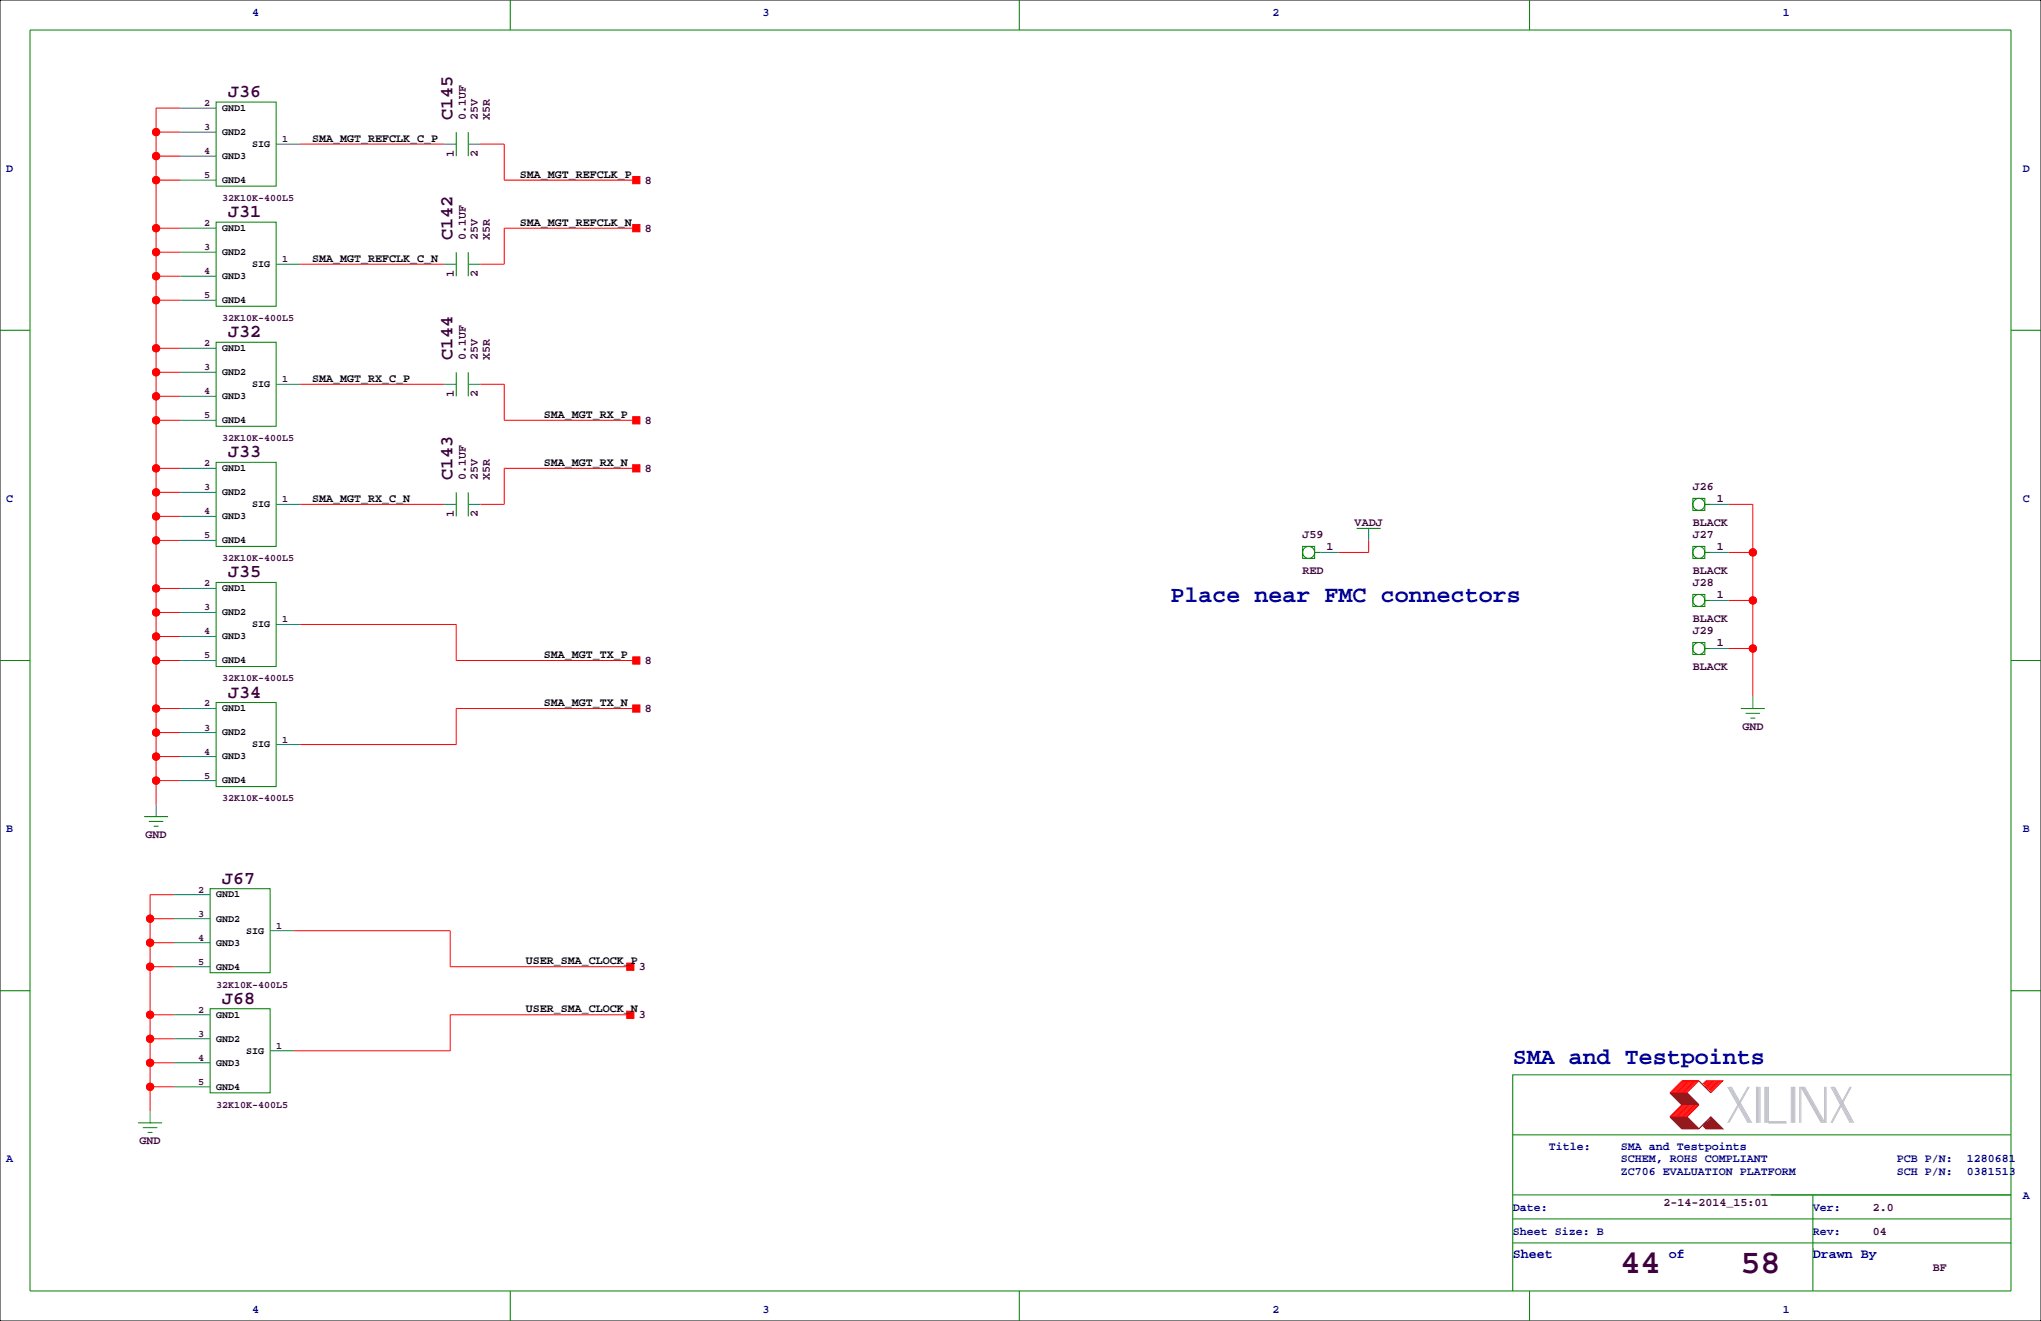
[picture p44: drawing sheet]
<svg xmlns="http://www.w3.org/2000/svg" width="432mm" height="279mm" viewBox="0 0 432 279" stroke-linecap="round" stroke-linejoin="round" font-family="sans-serif">
<defs><g id="words">
<g font-size="7.1" fill="#400040">
<text x="342.8" y="269.3">44</text>
<text x="368.2" y="269.3">58</text>
</g>
<g font-size="4.9" fill="#0000a0">
<text x="247.6" y="127.3">Place near FMC connectors</text>
<text x="320" y="225.1">SMA and Testpoints</text>
</g>
<g font-size="3.9" fill="#400040">
<text x="48.3" y="20.5">J36</text>
<text x="95.7" y="25.4" transform="rotate(-90 95.7 25.4)">C145</text>
<text x="48.3" y="45.9">J31</text>
<text x="95.7" y="50.8" transform="rotate(-90 95.7 50.8)">C142</text>
<text x="48.3" y="71.3">J32</text>
<text x="95.7" y="76.2" transform="rotate(-90 95.7 76.2)">C144</text>
<text x="48.3" y="96.7">J33</text>
<text x="95.7" y="101.6" transform="rotate(-90 95.7 101.6)">C143</text>
<text x="48.3" y="122.1">J35</text>
<text x="48.3" y="147.5">J34</text>
<text x="47" y="186.9">J67</text>
<text x="47" y="212.3">J68</text>
</g>
<g font-size="2.8" fill="#0000a0">
<text x="320" y="266.1">Sheet</text>
<text x="353.1" y="266.1">of</text>
<text x="383.5" y="266.1">Drawn By</text>
</g>
<g font-size="2.5" fill="#0000a0">
<text x="53.3" y="3.3">4</text>
<text x="161.3" y="3.3">3</text>
<text x="269.2" y="3.3">2</text>
<text x="377.2" y="3.3">1</text>
<text x="1.3" y="36.3">D</text>
<text x="428" y="36.3">D</text>
<text x="1.3" y="106.2">C</text>
<text x="428" y="106.2">C</text>
<text x="1.3" y="176">B</text>
<text x="428" y="176">B</text>
<text x="1.3" y="245.9">A</text>
<text x="327.7" y="243.3">Title:</text>
<text x="342.9" y="245.9">SCHEM, ROHS COMPLIANT</text>
<text x="342.9" y="243.3">SMA and Testpoints</text>
<text x="401.3" y="245.9">PCB P/N:</text>
<text x="416.1" y="245.9">1280681</text>
<text x="342.9" y="248.4">ZC706 EVALUATION PLATFORM</text>
<text x="401.3" y="248.4">SCH P/N:</text>
<text x="416.1" y="248.4">0381513</text>
<text x="320" y="256">Date:</text>
<text x="383.5" y="256">Ver:</text>
<text x="428" y="253.5">A</text>
<text x="320" y="261.1">Sheet Size: B</text>
<text x="383.5" y="261.1">Rev:</text>
<text x="53.3" y="277.6">4</text>
<text x="161.3" y="277.6">3</text>
<text x="269.2" y="277.6">2</text>
<text x="377.2" y="277.6">1</text>
</g>
<g font-size="2.5">
<text x="66" y="30">SMA_MGT_REFCLK_C_P</text>
<text x="110" y="37.6">SMA_MGT_REFCLK_P</text>
<text x="110" y="47.8">SMA_MGT_REFCLK_N</text>
<text x="66" y="55.4">SMA_MGT_REFCLK_C_N</text>
<text x="66" y="80.8">SMA_MGT_RX_C_P</text>
<text x="115.1" y="88.4">SMA_MGT_RX_P</text>
<text x="115.1" y="98.6">SMA_MGT_RX_N</text>
<text x="66" y="106.2">SMA_MGT_RX_C_N</text>
<text x="115.1" y="139.2">SMA_MGT_TX_P</text>
<text x="115.1" y="149.4">SMA_MGT_TX_N</text>
<text x="111.3" y="204">USER_SMA_CLOCK_P</text>
<text x="111.3" y="214.1">USER_SMA_CLOCK_N</text>
</g>
<g font-size="2.5" fill="#400040">
<text x="98.6" y="25.4" transform="rotate(-90 98.6 25.4)">0.1UF</text>
<text x="101.1" y="25.4" transform="rotate(-90 101.1 25.4)">25V</text>
<text x="103.6" y="25.4" transform="rotate(-90 103.6 25.4)">X5R</text>
<text x="96" y="33.2" transform="rotate(-90 96 33.2)">1</text>
<text x="101.1" y="33.2" transform="rotate(-90 101.1 33.2)">2</text>
<text x="136.4" y="38.9">8</text>
<text x="98.6" y="50.8" transform="rotate(-90 98.6 50.8)">0.1UF</text>
<text x="101.1" y="50.8" transform="rotate(-90 101.1 50.8)">25V</text>
<text x="103.6" y="50.8" transform="rotate(-90 103.6 50.8)">X5R</text>
<text x="136.4" y="49">8</text>
<text x="96" y="58.6" transform="rotate(-90 96 58.6)">1</text>
<text x="101.1" y="58.6" transform="rotate(-90 101.1 58.6)">2</text>
<text x="98.6" y="76.2" transform="rotate(-90 98.6 76.2)">0.1UF</text>
<text x="101.1" y="76.2" transform="rotate(-90 101.1 76.2)">25V</text>
<text x="103.6" y="76.2" transform="rotate(-90 103.6 76.2)">X5R</text>
<text x="96" y="84" transform="rotate(-90 96 84)">1</text>
<text x="101.1" y="84" transform="rotate(-90 101.1 84)">2</text>
<text x="136.4" y="89.7">8</text>
<text x="98.6" y="101.6" transform="rotate(-90 98.6 101.6)">0.1UF</text>
<text x="101.1" y="101.6" transform="rotate(-90 101.1 101.6)">25V</text>
<text x="103.6" y="101.6" transform="rotate(-90 103.6 101.6)">X5R</text>
<text x="136.4" y="99.8">8</text>
<text x="358.1" y="103.6">J26</text>
<text x="363.2" y="106.2">1</text>
<text x="96" y="109.4" transform="rotate(-90 96 109.4)">1</text>
<text x="101.1" y="109.4" transform="rotate(-90 101.1 109.4)">2</text>
<text x="275.6" y="113.8">J59</text>
<text x="286.6" y="111.3">VADJ</text>
<text x="358.1" y="111.3">BLACK</text>
<text x="358.1" y="113.8">J27</text>
<text x="280.7" y="116.3">1</text>
<text x="363.2" y="116.3">1</text>
<text x="275.6" y="121.4">RED</text>
<text x="358.1" y="121.4">BLACK</text>
<text x="358.1" y="124">J28</text>
<text x="358.1" y="131.6">BLACK</text>
<text x="363.2" y="126.5">1</text>
<text x="358.1" y="134.1">J29</text>
<text x="363.2" y="136.7">1</text>
<text x="136.4" y="140.5">8</text>
<text x="358.1" y="141.7">BLACK</text>
<text x="136.4" y="150.6">8</text>
<text x="368.6" y="154.4">GND</text>
<text x="30.8" y="177.3">GND</text>
<text x="135.1" y="205.2">3</text>
<text x="135.1" y="215.4">3</text>
<text x="29.5" y="242.1">GND</text>
<text x="351.9" y="255">2-14-2014_15:01</text>
<text x="396.2" y="256">2.0</text>
<text x="396.2" y="261.1">04</text>
<text x="408.9" y="268.7">BF</text>
</g>
<g font-size="2.1" fill="#400040">
<text x="43.2" y="22.4">2</text>
<text x="43.2" y="27.5">3</text>
<text x="43.2" y="32.6">4</text>
<text x="59.7" y="30">1</text>
<text x="43.2" y="37.7">5</text>
<text x="43.2" y="47.8">2</text>
<text x="47" y="42.5">32K10K-400L5</text>
<text x="43.2" y="52.9">3</text>
<text x="43.2" y="58">4</text>
<text x="59.7" y="55.4">1</text>
<text x="43.2" y="63.1">5</text>
<text x="47" y="67.9">32K10K-400L5</text>
<text x="43.2" y="73.2">2</text>
<text x="43.2" y="83.4">4</text>
<text x="43.2" y="78.3">3</text>
<text x="59.7" y="80.8">1</text>
<text x="43.2" y="88.5">5</text>
<text x="47" y="93.3">32K10K-400L5</text>
<text x="43.2" y="98.6">2</text>
<text x="43.2" y="103.7">3</text>
<text x="59.7" y="106.2">1</text>
<text x="43.2" y="108.8">4</text>
<text x="43.2" y="113.9">5</text>
<text x="47" y="118.7">32K10K-400L5</text>
<text x="43.2" y="124">2</text>
<text x="43.2" y="129.1">3</text>
<text x="59.7" y="131.6">1</text>
<text x="43.2" y="134.2">4</text>
<text x="43.2" y="139.3">5</text>
<text x="43.2" y="149.4">2</text>
<text x="47" y="144.1">32K10K-400L5</text>
<text x="43.2" y="154.5">3</text>
<text x="43.2" y="159.6">4</text>
<text x="59.7" y="157">1</text>
<text x="43.2" y="164.7">5</text>
<text x="47" y="169.5">32K10K-400L5</text>
<text x="41.9" y="188.8">2</text>
<text x="41.9" y="193.9">3</text>
<text x="58.4" y="196.4">1</text>
<text x="41.9" y="199">4</text>
<text x="41.9" y="204">5</text>
<text x="45.7" y="208.9">32K10K-400L5</text>
<text x="41.9" y="214.2">2</text>
<text x="41.9" y="219.3">3</text>
<text x="58.4" y="221.8">1</text>
<text x="41.9" y="224.4">4</text>
<text x="41.9" y="229.4">5</text>
<text x="45.7" y="234.3">32K10K-400L5</text>
</g>
<g font-size="2.1">
<text x="47" y="23.5">GND1</text>
<text x="47" y="28.5">GND2</text>
<text x="47" y="33.6">GND3</text>
<text x="53.3" y="31.1">SIG</text>
<text x="47" y="38.7">GND4</text>
<text x="47" y="48.9">GND1</text>
<text x="47" y="53.9">GND2</text>
<text x="47" y="59">GND3</text>
<text x="53.3" y="56.5">SIG</text>
<text x="47" y="64.1">GND4</text>
<text x="47" y="74.3">GND1</text>
<text x="47" y="79.3">GND2</text>
<text x="53.3" y="81.9">SIG</text>
<text x="47" y="89.5">GND4</text>
<text x="47" y="84.4">GND3</text>
<text x="47" y="99.7">GND1</text>
<text x="47" y="104.7">GND2</text>
<text x="53.3" y="107.3">SIG</text>
<text x="47" y="109.8">GND3</text>
<text x="47" y="114.9">GND4</text>
<text x="47" y="125.1">GND1</text>
<text x="47" y="130.1">GND2</text>
<text x="47" y="135.2">GND3</text>
<text x="53.3" y="132.7">SIG</text>
<text x="47" y="140.3">GND4</text>
<text x="47" y="150.5">GND1</text>
<text x="47" y="155.5">GND2</text>
<text x="47" y="160.6">GND3</text>
<text x="53.3" y="158.1">SIG</text>
<text x="47" y="165.7">GND4</text>
<text x="45.7" y="189.8">GND1</text>
<text x="45.7" y="194.9">GND2</text>
<text x="52.1" y="197.4">SIG</text>
<text x="45.7" y="200">GND3</text>
<text x="45.7" y="205.1">GND4</text>
<text x="45.7" y="215.2">GND1</text>
<text x="45.7" y="220.3">GND2</text>
<text x="45.7" y="225.4">GND3</text>
<text x="52.1" y="222.8">SIG</text>
<text x="45.7" y="230.5">GND4</text>
</g>
</g></defs>
<path d="M0 0h431.8v279.4h-431.8z" fill="none" stroke="#000" stroke-width=".21"/>
<g fill="none" stroke="#008080" stroke-width=".21">
<path d="M38.1 22.9h7.6M38.1 38.1h7.6M38.1 33h7.6M38.1 27.9h7.6M58.4 30.5h5.1M94 30.5h2.5M99.1 30.5h2.5M38.1 48.3h7.6M38.1 58.4h7.6M38.1 53.3h7.6M58.4 55.9h5.1M94 55.9h2.5"/>
<path d="M99.1 55.9h2.5M38.1 63.5h7.6M38.1 73.7h7.6M38.1 78.7h7.6M38.1 88.9h7.6M38.1 83.8h7.6M38.1 99.1h7.6M58.4 81.3h5.1M94 81.3h2.5M99.1 81.3h2.5M38.1 114.3h7.6M38.1 109.2h7.6"/>
<path d="M38.1 104.1h7.6M58.4 106.7h5.1M94 106.7h2.5M99.1 106.7h2.5M279.4 116.8h3.8M289.6 111.8v2.5M361.9 106.7h3.9M361.9 116.8h3.9M38.1 124.5h7.6M38.1 139.7h7.6M38.1 134.6h7.6M38.1 129.5h7.6"/>
<path d="M58.4 132.1h5.1M361.9 127h3.9M361.9 137.2h3.9M38.1 149.9h7.6M38.1 154.9h7.6M58.4 157.5h5.1M370.8 147.3v2.6M33 170.2v2.5M38.1 165.1h7.6M38.1 160h7.6M36.8 189.2h7.6M36.8 199.4h7.6"/>
<path d="M36.8 194.3h7.6M57.1 196.8h5.1M36.8 204.5h7.6M36.8 214.6h7.6M36.8 219.7h7.6M31.7 234.9v2.6M36.8 229.9h7.6M36.8 224.8h7.6M57.1 222.2h5.1"/>
</g>
<g fill="none" stroke="#008000" stroke-width=".21">
<path d="M6.3 6.4h419.1v266.6h-419.1zM107.9 0v6.4M215.6 0v6.4M323.6 0v6.4M45.7 21.6h12.7v17.8h-12.7zM96.5 27.9v5.1M99.1 27.9v5.1M45.7 47h12.7v17.8h-12.7zM96.5 53.3v5.1M99.1 53.3v5.1M0 69.8h6.3M45.7 72.4h12.7v17.8h-12.7z"/>
<path d="M96.5 78.7v5.1M99.1 78.7v5.1M425.4 69.8h6.4M45.7 97.8h12.7v17.8h-12.7zM96.5 104.1v5.1M99.1 104.1v5.1M275.6 115.6h2.5v2.5h-2.5zM278.1 116.8h1.3M287 111.8h5.1M289.6 111.8h.1M358.1 115.6h2.6v2.5h-2.6zM358.1 105.4h2.6v2.5h-2.6z"/>
<path d="M360.7 116.8h1.2M360.7 106.7h1.2M0 139.7h6.3M45.7 123.2h12.7v17.8h-12.7zM358.1 125.7h2.6v2.6h-2.6zM358.1 135.9h2.6v2.5h-2.6zM360.7 127h1.2M360.7 137.2h1.2M425.4 139.7h6.4M45.7 148.6h12.7v17.8h-12.7zM368.3 149.9h5.1M369.3 150.9h3.1"/>
<path d="M370.3 151.9h1M370.8 149.9h.1M30.5 172.7h5.1M31.5 173.7h3M32.5 174.8h1M33 172.7h.1M44.4 188h12.7v17.7h-12.7zM0 209.5h6.3M44.4 213.4h12.7v17.7h-12.7zM425.4 209.5h6.4M29.2 237.5h5.1M30.2 238.5h3.1"/>
<path d="M31.2 239.5h1.1M31.7 237.5h.1M425.4 227.3h-105.4v35.6M320 257.8h105.4M320 252.7h105.4M320 240h105.4M383.5 252.7v20.3M107.9 273v6.4M215.6 273v6.4M320 262.9v10.1M320 262.9h105.4M323.6 273v6.4"/>
<path d="M383.5 264.2h.1"/>
<circle cx="276.9" cy="116.8" r="1.27"/>
<circle cx="359.4" cy="106.7" r="1.27"/>
<circle cx="359.4" cy="116.8" r="1.27"/>
<circle cx="359.4" cy="127" r="1.27"/>
<circle cx="359.4" cy="137.2" r="1.27"/>
</g>
<g fill="none" stroke="#f00" stroke-width=".21">
<path d="M33 27.9h5.1M33 33h5.1M33 38.1h5.1M38.1 22.9h-5.1v147.3M63.5 30.5h30.5M101.6 30.5h5.1v7.6h27.9M33 58.4h5.1M33 53.3h5.1M33 48.3h5.1M63.5 55.9h30.5M134.6 48.3h-27.9v7.6h-5.1M33 78.7h5.1"/>
<path d="M33 73.7h5.1M33 63.5h5.1M33 99.1h5.1M33 88.9h5.1M33 83.8h5.1M63.5 81.3h30.5M101.6 81.3h5.1v7.6h27.9M134.6 99.1h-27.9v7.6h-5.1M33 104.1h5.1M33 109.2h5.1M33 114.3h5.1M63.5 106.7h30.5"/>
<path d="M289.6 114.3v2.5h-6.4M365.8 106.7h5v40.6M365.8 116.8h5M33 139.7h5.1M33 134.6h5.1M33 129.5h5.1M33 124.5h5.1M63.5 132.1h33v7.6h38.1M365.8 127h5M365.8 137.2h5M33 149.9h5.1M33 154.9h5.1"/>
<path d="M134.6 149.9h-38.1v7.6h-33M33 160h5.1M33 165.1h5.1M31.7 194.3h5.1M31.7 199.4h5.1M36.8 189.2h-5.1v45.7M62.2 196.8h33v7.7h38.1M31.7 204.5h5.1M31.7 219.7h5.1M31.7 214.6h5.1M133.3 214.6h-38.1v7.6h-33M31.7 229.9h5.1"/>
<path d="M31.7 224.8h5.1M355.9 233.7l-2.6 2.5h3.6l2.5-2.5M355.9 228.6h3.5l-2.5 2.5h-3.6zM356.1 233.7l-2.5 2.5M356.1 228.6l-2.5 2.5M356.4 233.7l-2.6 2.5M356.4 228.6l-2.6 2.5M356.6 233.7l-2.5 2.5M356.6 228.6l-2.5 2.5M356.9 233.7l-2.6 2.5M356.9 228.6l-2.6 2.5M357.1 233.7l-2.5 2.5"/>
<path d="M357.1 228.6l-2.5 2.5M357.4 233.7l-2.6 2.5M357.4 228.6l-2.6 2.5M357.6 233.7l-2.5 2.5M357.6 228.6l-2.5 2.5M357.9 233.7l-2.6 2.5M357.9 228.6l-2.6 2.5M358.1 233.7l-2.5 2.5M358.1 228.6l-2.5 2.5M358.4 233.7l-2.5 2.5M358.4 228.6l-2.5 2.5M358.6 233.7l-2.5 2.5"/>
<path d="M358.6 228.6l-2.5 2.5M358.9 233.7l-2.5 2.5M358.9 228.6l-2.5 2.5M359.2 233.7l-2.6 2.5M359.2 228.6l-2.6 2.5M360.2 229.4l.7-.8h3.6l-2.6 2.5M361.2 228.6l-.8 .8M361.4 228.6l-1 1M361.7 228.6l-1 1M361.9 228.6l-1.2 1.3M362.2 228.6l-1.3 1.3M362.5 228.6l-1.6 1.5"/>
<path d="M362.7 228.6l-1.5 1.5M363 228.6l-1.8 1.8M363.2 228.6l-1.8 1.8M363.5 228.6l-2.1 2M363.7 228.6l-2 2M364 228.6l-2.3 2.3M364.2 228.6l-2.3 2.3"/>
<circle cx="33" cy="27.9" r=".76"/>
<circle cx="33" cy="33" r=".76"/>
<circle cx="33" cy="38.1" r=".76"/>
<circle cx="33" cy="53.3" r=".76"/>
<circle cx="33" cy="48.3" r=".76"/>
<circle cx="33" cy="58.4" r=".76"/>
<circle cx="33" cy="78.7" r=".76"/>
<circle cx="33" cy="73.7" r=".76"/>
<circle cx="33" cy="63.5" r=".76"/>
<circle cx="33" cy="83.8" r=".76"/>
<circle cx="33" cy="99.1" r=".76"/>
<circle cx="33" cy="88.9" r=".76"/>
<circle cx="33" cy="109.2" r=".76"/>
<circle cx="33" cy="114.3" r=".76"/>
<circle cx="33" cy="104.1" r=".76"/>
<circle cx="370.8" cy="116.8" r=".76"/>
<circle cx="33" cy="134.6" r=".76"/>
<circle cx="33" cy="139.7" r=".76"/>
<circle cx="33" cy="129.5" r=".76"/>
<circle cx="33" cy="124.5" r=".76"/>
<circle cx="370.8" cy="127" r=".76"/>
<circle cx="370.8" cy="137.2" r=".76"/>
<circle cx="33" cy="154.9" r=".76"/>
<circle cx="33" cy="149.9" r=".76"/>
<circle cx="33" cy="160" r=".76"/>
<circle cx="33" cy="165.1" r=".76"/>
<circle cx="31.8" cy="194.3" r=".76"/>
<circle cx="31.8" cy="199.4" r=".76"/>
<circle cx="31.8" cy="219.7" r=".76"/>
<circle cx="31.8" cy="204.5" r=".76"/>
<circle cx="31.8" cy="214.6" r=".76"/>
<circle cx="31.8" cy="224.8" r=".76"/>
<circle cx="31.8" cy="229.9" r=".76"/>
</g>
<g fill="#f00" stroke="#f00" stroke-width=".21">
<path d="M133.9 98.3h1.5v1.5h-1.5z" fill-rule="evenodd"/>
<path d="M133.9 88.1h1.5v1.6h-1.5z" fill-rule="evenodd"/>
<path d="M133.9 138.9h1.5v1.6h-1.5z" fill-rule="evenodd"/>
<path d="M133.9 149.1h1.5v1.5h-1.5z" fill-rule="evenodd"/>
<path d="M133.9 47.5h1.5v1.5h-1.5z" fill-rule="evenodd"/>
<path d="M133.9 37.3h1.5v1.6h-1.5z" fill-rule="evenodd"/>
<path d="M132.6 203.7h1.5v1.5h-1.5z" fill-rule="evenodd"/>
<path d="M132.6 213.9h1.5v1.5h-1.5z" fill-rule="evenodd"/>
<circle cx="31.8" cy="194.3" r=".76"/>
<circle cx="31.8" cy="199.4" r=".76"/>
<circle cx="31.8" cy="204.5" r=".76"/>
<circle cx="31.8" cy="229.9" r=".76"/>
<circle cx="31.8" cy="224.8" r=".76"/>
<circle cx="31.8" cy="219.7" r=".76"/>
<circle cx="31.8" cy="214.6" r=".76"/>
<circle cx="33" cy="165.1" r=".76"/>
<circle cx="33" cy="160" r=".76"/>
<circle cx="33" cy="154.9" r=".76"/>
<circle cx="33" cy="149.9" r=".76"/>
<circle cx="33" cy="139.7" r=".76"/>
<circle cx="33" cy="134.6" r=".76"/>
<circle cx="33" cy="129.5" r=".76"/>
<circle cx="33" cy="124.5" r=".76"/>
<circle cx="33" cy="27.9" r=".76"/>
<circle cx="33" cy="33" r=".76"/>
<circle cx="33" cy="38.1" r=".76"/>
<circle cx="33" cy="48.3" r=".76"/>
<circle cx="33" cy="53.3" r=".76"/>
<circle cx="33" cy="58.4" r=".76"/>
<circle cx="33" cy="63.5" r=".76"/>
<circle cx="33" cy="73.7" r=".76"/>
<circle cx="33" cy="78.7" r=".76"/>
<circle cx="33" cy="83.8" r=".76"/>
<circle cx="33" cy="114.3" r=".76"/>
<circle cx="33" cy="109.2" r=".76"/>
<circle cx="33" cy="104.1" r=".76"/>
<circle cx="33" cy="99.1" r=".76"/>
<circle cx="33" cy="88.9" r=".76"/>
<circle cx="370.8" cy="116.8" r=".76"/>
<circle cx="370.8" cy="127" r=".76"/>
<circle cx="370.8" cy="137.2" r=".76"/>
</g>
<g fill="none" stroke="#800000" stroke-width=".21">
<path d="M353.3 236.2l2.6 2.6h3.5M353.3 231.1l2.6 2.6M353.6 231.1l2.5 2.6M353.6 236.2l2.5 2.6M353.8 231.1l2.6 2.6M353.8 236.2l2.6 2.6M354.1 236.2l2.5 2.6M354.1 231.1l2.5 2.6M354.3 231.1l2.6 2.6M354.3 236.2l2.6 2.6M354.6 231.1l2.5 2.6M354.6 236.2l2.5 2.6"/>
<path d="M354.8 231.1l2.6 2.6M354.8 236.2l2.6 2.6M355.1 231.1l2.5 2.6M355.1 236.2l2.5 2.6M355.3 231.1l2.6 2.6M355.3 236.2l2.6 2.6M355.6 231.1l2.5 2.6M355.6 236.2l2.5 2.6M355.9 231.1l2.5 2.6M355.9 236.2l2.5 2.6M356.1 231.1l2.5 2.6M356.1 236.2l2.5 2.6"/>
<path d="M356.4 231.1l2.5 2.6M356.4 236.2l2.5 2.6M356.6 231.1l2.6 2.6M356.6 236.2l2.6 2.6M356.9 231.1l2.5 2.6M356.9 236.2l2.5 2.6M359.4 228.6l2.5 2.5M360.2 238l.7 .8h3.6l-2.6-2.6-2.5 2.6M360.4 237.7l1 1.1M360.4 238l.8 .8M360.7 237.5l1.2 1.3M360.7 237.7l1 1.1"/>
<path d="M360.9 237.2l1.6 1.6M360.9 237.5l1.3 1.3M361.2 237l1.8 1.8M361.2 237.2l1.5 1.6M361.4 236.7l2.1 2.1M361.4 237l1.8 1.8M361.7 236.5l2.3 2.3M361.7 236.7l2 2.1M361.9 236.5l2.3 2.3"/>
</g>
<g fill="none" stroke="#c0c0c0" stroke-width=".21">
<path d="M365.5 229.9l4.3 7.6M365.8 229.9l4.3 7.6M366 229.9l4.3 7.6M366.3 229.9l4.3 7.6M369.8 229.9l-4.3 7.6M370.1 229.9l-4.3 7.6M371.6 229.9v7.6M371.9 229.9v7.6M372.1 229.9v7.6M372.4 229.9v7.6M373.4 229.9v7.6M373.6 229.9v7.6"/>
<path d="M373.9 229.9v7.6M374.1 229.9v7.6h3.9M374.1 237.2h3.9M379 229.9v7.6M379.2 229.9v7.6M379.5 229.9v7.6M379.7 229.9v7.6M380.7 229.9v7.6M381 237.5v-7.6l4.3 7.6M381.3 229.9l4.3 7.6M381.5 229.9l4.3 7.6M381.8 229.9l4.3 7.6v-7.6"/>
<path d="M386.3 229.9v7.6M387.3 229.9l4.1 7.6M387.6 229.9l4.1 7.6M387.9 229.9l4 7.6M388.1 229.9l4.1 7.6M391.4 229.9l-4.1 7.6M391.7 229.9l-4.1 7.6"/>
</g>
<use href="#words"/>
</svg>
